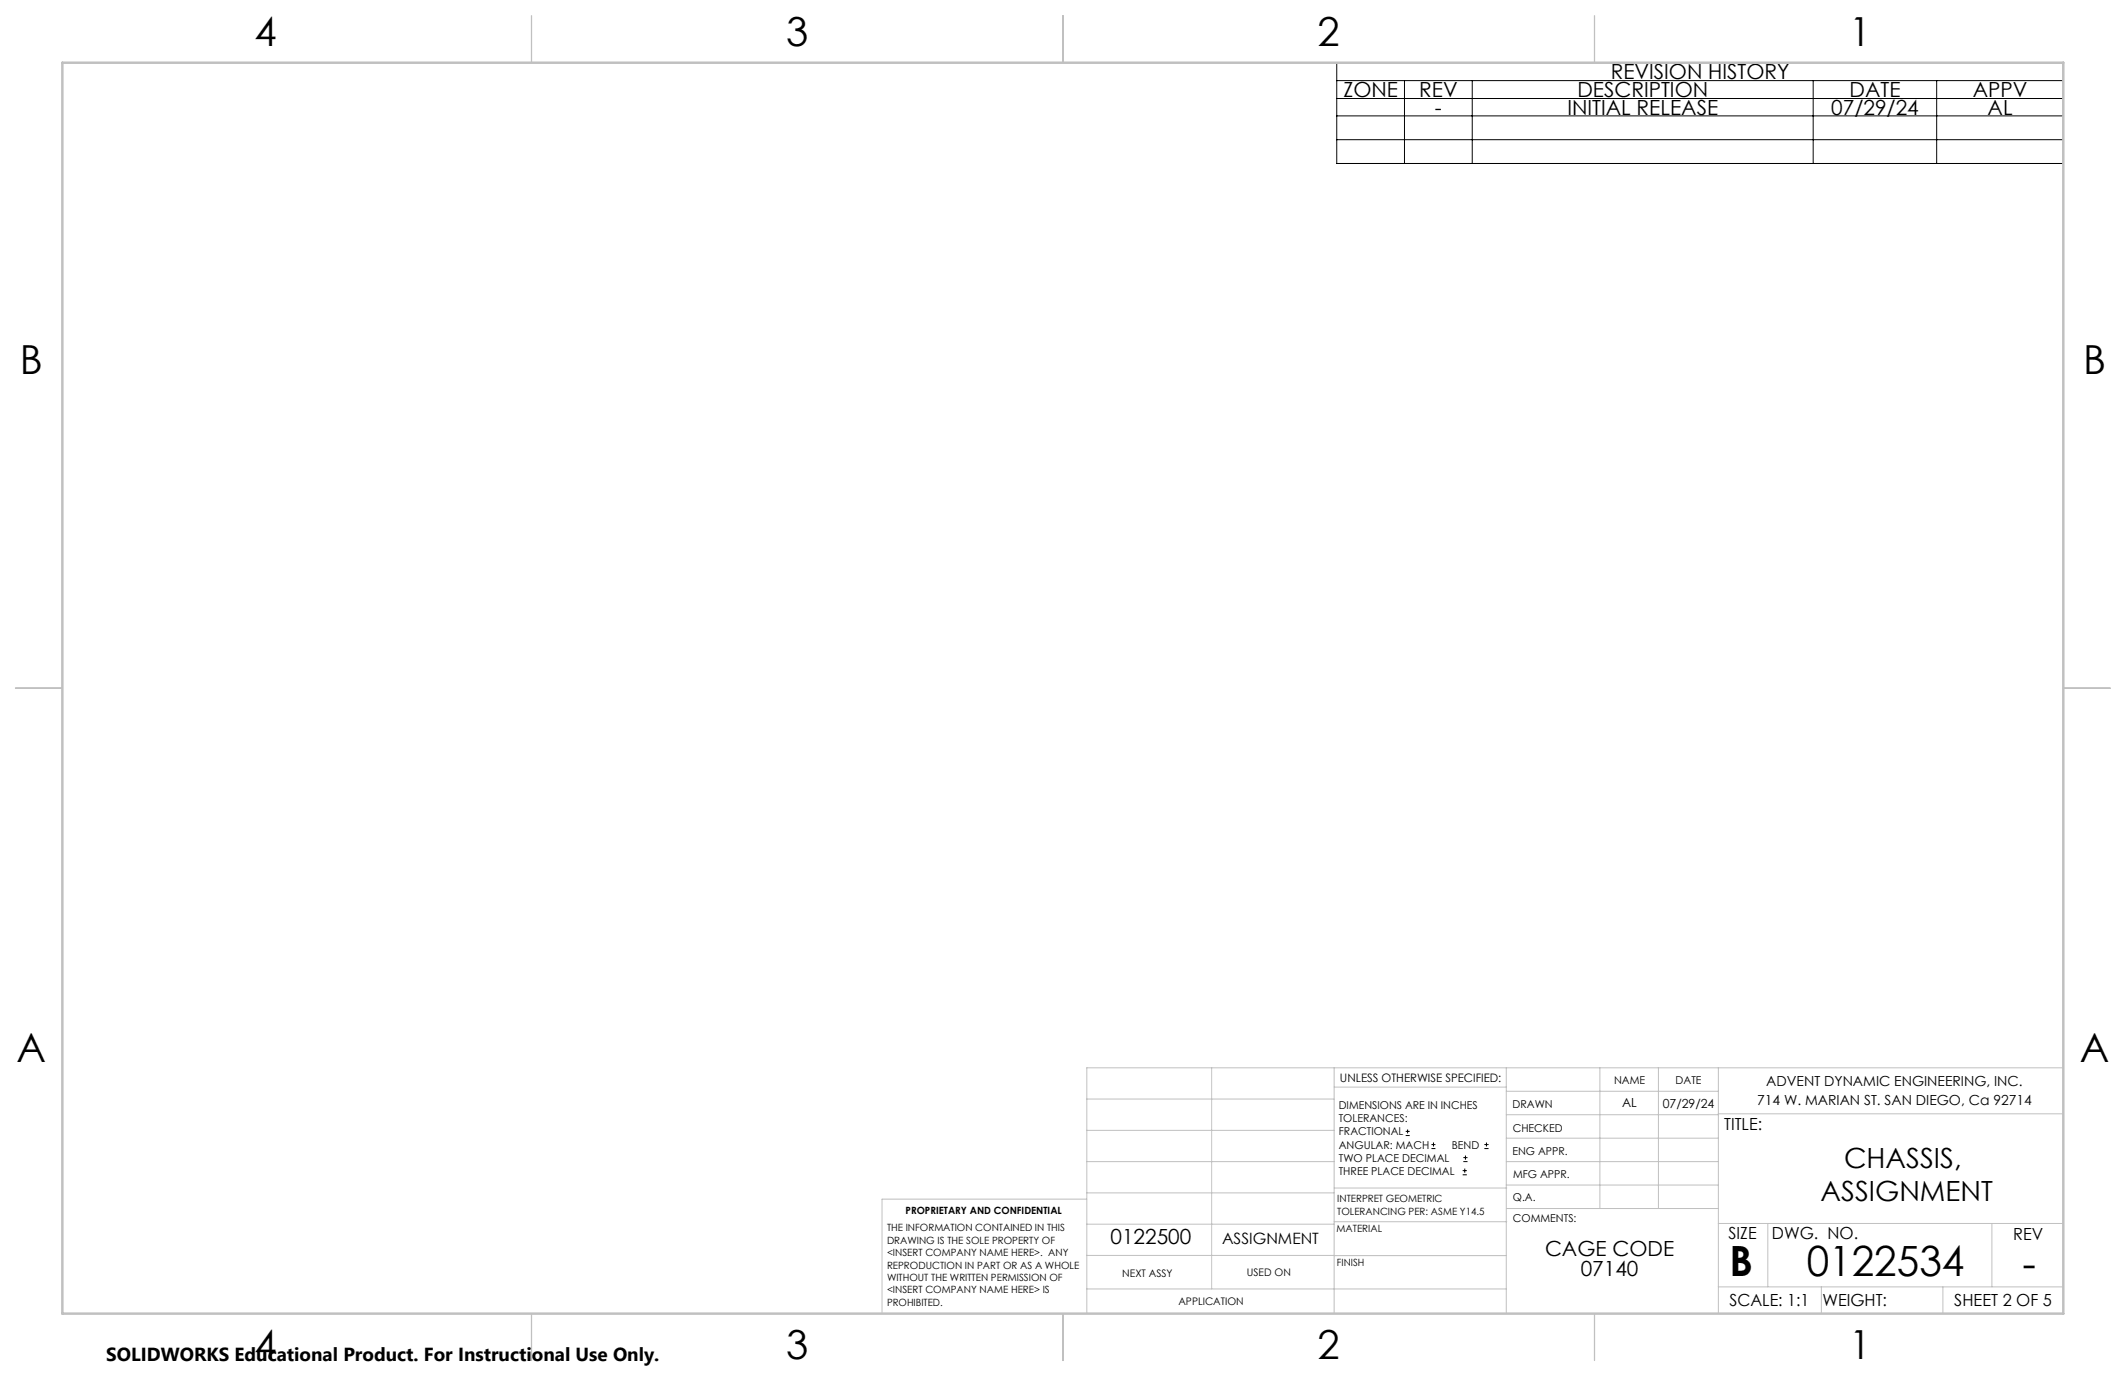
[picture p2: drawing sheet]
<svg xmlns="http://www.w3.org/2000/svg" width="432mm" height="279mm" viewBox="0 0 432 279" stroke-linecap="round" stroke-linejoin="round" font-family="sans-serif">
<defs><g id="words">
<g font-size="8.5">
<text x="351.3" y="259">B</text>
<text x="367" y="259">0122534</text>
<text x="410.8" y="259.6">-</text>
</g>
<g font-size="8.1">
<text x="51.7" y="9.3">4</text>
<text x="159.7" y="9.3">3</text>
<text x="267.6" y="9.3">2</text>
<text x="375.6" y="9.3">1</text>
<text x="4" y="76">B</text>
<text x="423.1" y="76">B</text>
<text x="3.3" y="215.7">A</text>
<text x="422.4" y="215.7">A</text>
<text x="51.7" y="276">4</text>
<text x="159.7" y="276">3</text>
<text x="267.6" y="276">2</text>
<text x="375.6" y="276">1</text>
</g>
<g font-size="5.6">
<text x="374.5" y="237.2">CHASSIS,</text>
<text x="369.8" y="243.8">ASSIGNMENT</text>
</g>
<g font-size="4.2">
<text x="327.1" y="16.1">REVISION HISTORY</text>
<text x="272.8" y="19.7">ZONE</text>
<text x="288.2" y="19.7">REV</text>
<text x="291.4" y="23.3">-</text>
<text x="318.3" y="23.3">INITIAL RELEASE</text>
<text x="320.4" y="19.7">DESCRIPTION</text>
<text x="371.9" y="23.3">07/29/24</text>
<text x="375.7" y="19.7">DATE</text>
<text x="400.7" y="19.7">APPV</text>
<text x="403.7" y="23.3">AL</text>
<text x="225.5" y="252.6">0122500</text>
<text x="313.8" y="254.9">CAGE CODE</text>
<text x="321.1" y="259.1">07140</text>
</g>
<text font-size="3.8" x="21.6" y="276.3">SOLIDWORKS Educational Product. For Instructional Use Only.</text>
<g font-size="3.4">
<text x="350.2" y="229.5">TITLE:</text>
<text x="351.1" y="251.6">SIZE</text>
<text x="359.9" y="251.6">DWG. NO.</text>
<text x="408.9" y="251.7">REV</text>
<text x="351.2" y="265.2">SCALE: 1:1</text>
<text x="370.1" y="265.3">WEIGHT:</text>
<text x="396.9" y="265.2">SHEET 2 OF 5</text>
</g>
<text font-size="3.2" x="248.2" y="252.6">ASSIGNMENT</text>
<g font-size="2.8">
<text x="358.7" y="220.5">ADVENT DYNAMIC ENGINEERING, INC.</text>
<text x="356.9" y="224.3">714 W. MARIAN ST. SAN DIEGO, Ca 92714</text>
</g>
<g font-size="2.5">
<text x="329.5" y="224.8">AL</text>
<text x="337.7" y="224.9">07/29/24</text>
</g>
<text font-size="2.4" x="272.2" y="219.7">UNLESS OTHERWISE SPECIFIED:</text>
<g font-size="2.2">
<text x="327.8" y="220.1">NAME</text>
<text x="340.3" y="220.2">DATE</text>
<text x="271.9" y="225.3">DIMENSIONS ARE IN INCHES</text>
<text x="271.9" y="227.9">TOLERANCES:</text>
<text x="307.2" y="224.9">DRAWN</text>
<text x="271.9" y="230.6">FRACTIONAL</text>
<text x="271.9" y="233.2">ANGULAR: MACH</text>
<text x="294.9" y="233.2">BEND</text>
<text x="307.3" y="229.8">CHECKED</text>
<text x="271.9" y="235.9">TWO PLACE DECIMAL</text>
<text x="271.9" y="238.5">THREE PLACE DECIMAL</text>
<text x="307.2" y="234.4">ENG APPR.</text>
<text x="307.3" y="239.2">MFG APPR.</text>
<text x="307.3" y="243.9">Q.A.</text>
<text x="307.3" y="248.1">COMMENTS:</text>
</g>
<g font-size="2.1">
<text x="227.9" y="259.2">NEXT ASSY</text>
<text x="253.3" y="259.2">USED ON</text>
<text x="239.3" y="265">APPLICATION</text>
</g>
<g font-size="2">
<text x="271.6" y="244.1">INTERPRET GEOMETRIC</text>
<text x="180.2" y="250">THE INFORMATION CONTAINED IN THIS</text>
<text x="183.9" y="246.4">PROPRIETARY AND CONFIDENTIAL</text>
<text x="271.5" y="250.2">MATERIAL</text>
<text x="271.6" y="246.6">TOLERANCING PER: ASME Y14.5</text>
<text x="180.2" y="252.5">DRAWING IS THE SOLE PROPERTY OF</text>
<text x="180.2" y="255.1">&lt;INSERT COMPANY NAME HERE&gt;. ANY</text>
<text x="180.2" y="257.6">REPRODUCTION IN PART OR AS A WHOLE</text>
<text x="271.5" y="257">FINISH</text>
<text x="180.2" y="260.1">WITHOUT THE WRITTEN PERMISSION OF</text>
<text x="180.2" y="262.6">&lt;INSERT COMPANY NAME HERE&gt; IS</text>
<text x="180.2" y="265.2">PROHIBITED.</text>
</g>
</g></defs>
<g fill="none" stroke="#000" stroke-width=".2">
<path d="M271.5 12.7h147.6v20.5h-147.6zM271.5 16.4h147.6M285.3 16.4v16.8M299 16.4v16.8M368.3 16.4v16.8M393.3 16.4v16.8M271.5 20h147.6M271.5 23.5h147.6M271.5 28.4h147.6M285.5 230.6h.8M285.5 229.7h.8M285.9 229.3v.9"/>
<path d="M290.7 233.2h.8M290.7 232.4h.8M291.1 232v.8M297.1 238.5h.8M297.1 237.7h.8M297.2 235.9h.9M297.2 235.1h.9M297.5 237.3v.8M297.6 234.6v.9M301.5 233.2h.8M301.5 232.4h.8M301.9 232v.8"/>
</g>
<g fill="none" stroke="#c0c0c0" stroke-width=".2">
<path d="M246.1 216.8v44.9M271 216.8v49.9M305.9 216.8v49.9M324.9 216.8v28.6M336.8 216.8v28.6M349 216.8v49.9M419.1 216.8h-198.4v49.9M220.7 235.9h50.3M220.7 229.5h50.3M220.7 223.2h50.3M271 220.7h34.9M305.9 231.1h43.1"/>
<path d="M305.9 226.3h43.1M305.9 221.6h43.1M305.9 235.9h43.1M349 226.2h70.1M220.7 248.6h50.3M220.7 242.2h50.3M220.7 254.9h50.3M220.7 243.5h-41.6v23.2M271 255h34.9M271 248.1h35M271 241.2h35M305.9 240.6h43.1"/>
<path d="M306 245.4h43M349 248.4h70.1M359.1 248.4v12.9M404.6 248.4v12.9M220.7 261.7h85.2M349 261.3h70.1M369.9 261.3v5.4M394.6 261.3v5.4"/>
</g>
<path d="M107.9 3.2v9.5M215.9 3.2v9.5M323.8 3.2v9.5M3.1 139.7h9.6M419.1 139.7h9.5M107.9 266.7v9.6M215.9 266.7v9.6M323.8 266.7v9.6" fill="none" stroke="#c0c0c0" stroke-width=".25"/>
<path d="M12.7 12.7h406.4v254h-406.4z" fill="none" stroke="#c0c0c0" stroke-width=".5"/>
<use href="#words"/>
</svg>
